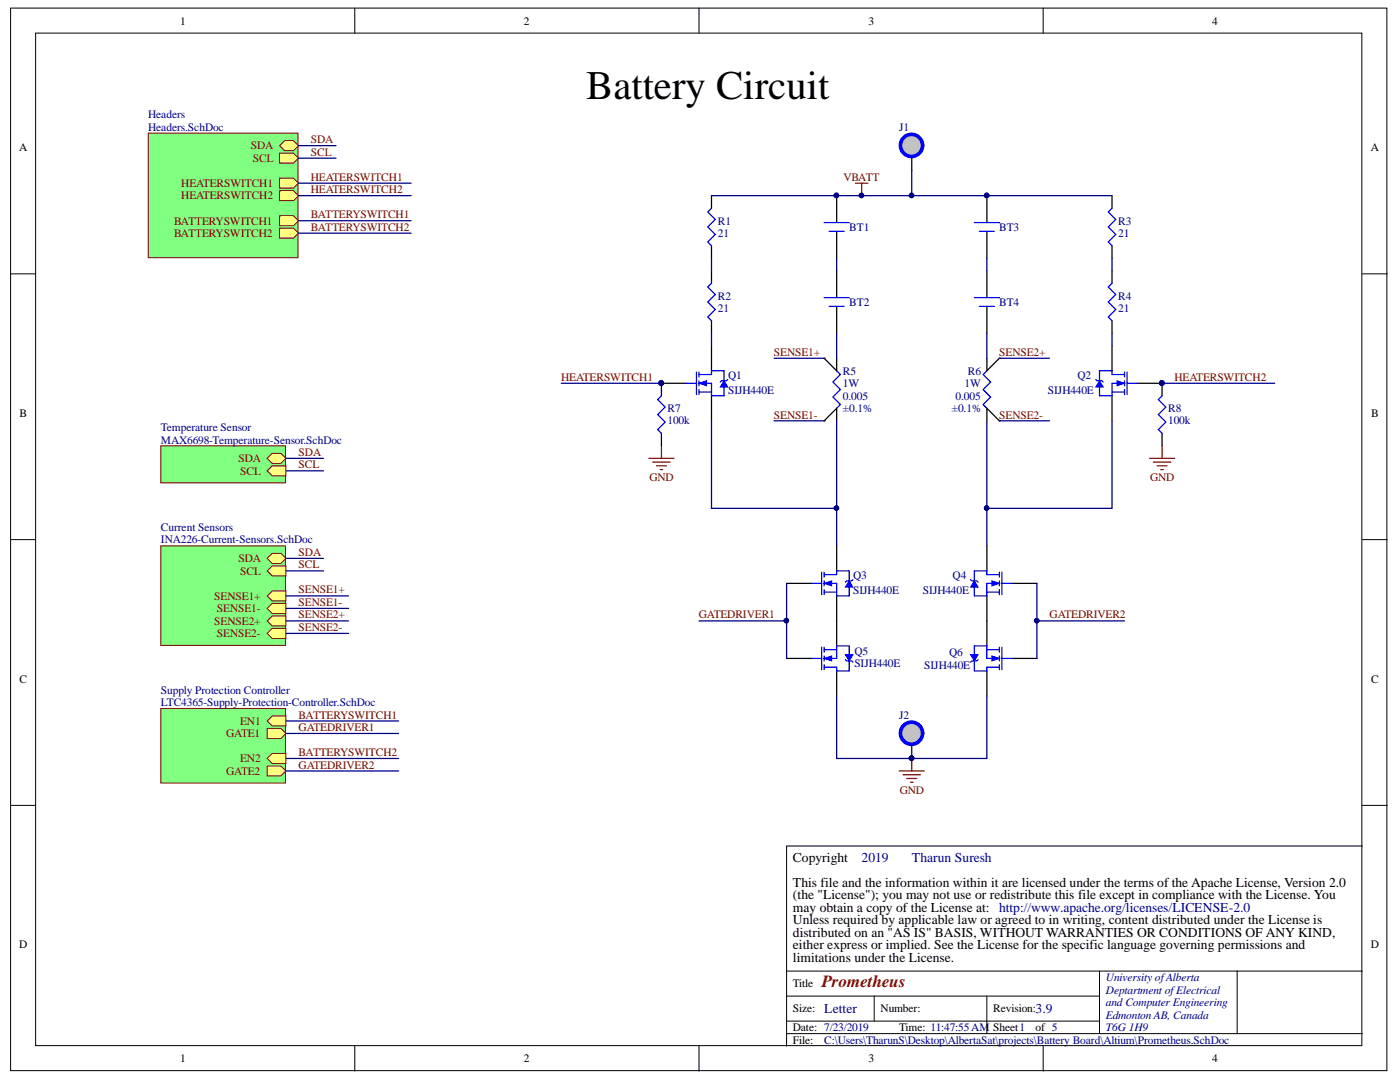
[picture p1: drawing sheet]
<svg xmlns="http://www.w3.org/2000/svg" width="279mm" height="216mm" viewBox="0 0 279 216" stroke-linecap="round" stroke-linejoin="round" font-family="sans-serif">
<defs><g id="words">
<text font-size="8.1" x="117" y="19.8">Battery Circuit</text>
<text font-size="3.4" fill="#800000" x="164" y="197">Prometheus</text>
<g font-size="2.7">
<text x="158.2" y="171.9">Copyright</text>
<text x="158.2" y="179.4">(the &quot;License&quot;); you may not use or redistribute this file except in compliance with the License. You</text>
<text x="158.2" y="177">This file and the information within it are licensed under the terms of the Apache License, Version 2.0</text>
<text x="158.2" y="184.4">Unless required by applicable law or agreed to in writing, content distributed under the License is</text>
<text x="158.2" y="182">may obtain a copy of the License at: http://www.apache.org/licenses/LICENSE-2.0</text>
<text x="158.2" y="187">distributed on an &quot;AS IS&quot; BASIS, WITHOUT WARRANTIES OR CONDITIONS OF ANY KIND,</text>
<text x="158.2" y="189.4">either express or implied. See the License for the specific language governing permissions and</text>
<text x="158.2" y="191.9">limitations under the License.</text>
</g>
<g font-size="2.7" fill="#000080">
<text x="171.9" y="171.9">2019</text>
<text x="182" y="171.9">Tharun Suresh</text>
<text x="164.5" y="202.2">Letter</text>
<text x="206.7" y="202.2">3.9</text>
</g>
<g font-size="2.3">
<text x="35.9" y="4.9">1</text>
<text x="104.6" y="4.9">2</text>
<text x="173.3" y="4.9">3</text>
<text x="241.9" y="4.9">4</text>
<text x="3.8" y="30.1">A</text>
<text x="273.6" y="30.1">A</text>
<text x="3.9" y="83.2">B</text>
<text x="273.6" y="83.2">B</text>
<text x="3.9" y="136.2">C</text>
<text x="273.6" y="136.2">C</text>
<text x="3.8" y="189.2">D</text>
<text x="273.6" y="189.2">D</text>
<text x="158.2" y="197">Title</text>
<text x="158.2" y="202">Size:</text>
<text x="175.7" y="202">Number:</text>
<text x="198.2" y="202">Revision:</text>
<text x="158.2" y="205.8">Date: 7/23/2019</text>
<text x="158.2" y="208.2">File:</text>
<text x="179.5" y="205.8">Time: 11:47:55AM</text>
<text x="198.2" y="205.8">Sheet1</text>
<text x="206.7" y="205.8">of 5</text>
<text x="35.9" y="212">1</text>
<text x="104.6" y="212">2</text>
<text x="173.3" y="212">3</text>
<text x="241.9" y="212">4</text>
</g>
<g font-size="2.3" fill="#000080">
<text x="29.6" y="23.6">Headers</text>
<text x="29.6" y="26.1">Headers.SchDoc</text>
<text x="179.5" y="26.1">J1</text>
<text x="143.3" y="47.3">21</text>
<text x="143.3" y="44.8">R1</text>
<text x="169.5" y="46">BT1</text>
<text x="199.4" y="46">BT3</text>
<text x="223.2" y="47.3">21</text>
<text x="223.2" y="44.8">R3</text>
<text x="143.3" y="59.8">R2</text>
<text x="223.2" y="59.8">R4</text>
<text x="143.3" y="62.2">21</text>
<text x="169.5" y="61.1">BT2</text>
<text x="199.4" y="61.1">BT4</text>
<text x="223.2" y="62.2">21</text>
<text x="145.3" y="75.7">Q1</text>
<text x="168.2" y="77.3">1W</text>
<text x="168.2" y="74.7">R5</text>
<text x="192.5" y="77.3">1W</text>
<text x="193.2" y="74.7">R6</text>
<text x="215.1" y="75.7">Q2</text>
<text x="133.2" y="82.3">R7</text>
<text x="145.3" y="78.6">SIJH440E</text>
<text x="168.2" y="79.7">0.005</text>
<text x="168.2" y="82.3">±0.1%</text>
<text x="189.9" y="82.3">±0.1%</text>
<text x="190.7" y="79.7">0.005</text>
<text x="209.1" y="78.6">SIJH440E</text>
<text x="233.1" y="82.3">R8</text>
<text x="32.1" y="86">Temperature Sensor</text>
<text x="32.1" y="88.5">MAX6698-Temperature-Sensor.SchDoc</text>
<text x="133.2" y="84.7">100k</text>
<text x="233.1" y="84.7">100k</text>
<text x="32.1" y="106">Current Sensors</text>
<text x="32.1" y="108.4">INA226-Current-Sensors.SchDoc</text>
<text x="170.3" y="115.6">Q3</text>
<text x="170.3" y="118.6">SIJH440E</text>
<text x="184.2" y="118.6">SIJH440E</text>
<text x="190.1" y="115.6">Q4</text>
<text x="170.5" y="130.6">Q5</text>
<text x="189.4" y="130.9">Q6</text>
<text x="170.5" y="133.2">SIJH440E</text>
<text x="184.5" y="133.4">SIJH440E</text>
<text x="32.1" y="138.4">Supply Protection Controller</text>
<text x="32.1" y="140.9">LTC4365-Supply-Protection-Controller.SchDoc</text>
<text x="179.5" y="143.4">J2</text>
<text x="220.7" y="195.7">University ofAlberta</text>
<text x="220.7" y="198.3">Deptartment ofElectrical</text>
<text x="220.7" y="200.7">and Computer Engineering</text>
<text x="220.7" y="203.3">Edmonton AB, Canada</text>
<text x="164.5" y="208.2">C:\Users\TharunS\Desktop\AlbertaSat\projects\Battery Board\Altium\Prometheus.SchDoc</text>
<text x="220.7" y="205.8">T6G 1H9</text>
</g>
<g font-size="2.3" fill="#800000">
<text x="50" y="29.8">SDA</text>
<text x="62" y="28.5">SDA</text>
<text x="50.5" y="32.3">SCL</text>
<text x="62" y="31.1">SCL</text>
<text x="36.2" y="37.3">HEATERSWITCH1</text>
<text x="36.2" y="39.8">HEATERSWITCH2</text>
<text x="62" y="36.1">HEATERSWITCH1</text>
<text x="62" y="38.6">HEATERSWITCH2</text>
<text x="168.3" y="36.1">VBATT</text>
<text x="34.7" y="44.8">BATTERYSWITCH1</text>
<text x="34.7" y="47.3">BATTERYSWITCH2</text>
<text x="62" y="43.6">BATTERYSWITCH1</text>
<text x="62" y="46">BATTERYSWITCH2</text>
<text x="154.4" y="71">SENSE1+</text>
<text x="199.4" y="71">SENSE2+</text>
<text x="112" y="76">HEATERSWITCH1</text>
<text x="234.4" y="76">HEATERSWITCH2</text>
<text x="154.4" y="83.5">SENSE1-</text>
<text x="199.4" y="83.5">SENSE2-</text>
<text x="47.6" y="92.2">SDA</text>
<text x="47.9" y="94.7">SCL</text>
<text x="59.6" y="90.9">SDA</text>
<text x="59.6" y="93.5">SCL</text>
<text x="129.6" y="95.9">GND</text>
<text x="229.5" y="95.9">GND</text>
<text x="47.6" y="112.1">SDA</text>
<text x="59.6" y="111">SDA</text>
<text x="59.6" y="113.4">SCL</text>
<text x="42.8" y="119.7">SENSE1+</text>
<text x="47.9" y="114.7">SCL</text>
<text x="59.6" y="118.4">SENSE1+</text>
<text x="42.8" y="124.6">SENSE2+</text>
<text x="43.3" y="122.2">SENSE1-</text>
<text x="59.6" y="120.9">SENSE1-</text>
<text x="59.6" y="123.4">SENSE2+</text>
<text x="59.6" y="125.9">SENSE2-</text>
<text x="139.5" y="123.4">GATEDRIVER1</text>
<text x="209.5" y="123.4">GATEDRIVER2</text>
<text x="43.3" y="127.2">SENSE2-</text>
<text x="59.6" y="143.4">BATTERYSWITCH1</text>
<text x="45.1" y="147.1">GATE1</text>
<text x="47.9" y="144.7">EN1</text>
<text x="59.6" y="145.8">GATEDRIVER1</text>
<text x="45.1" y="154.6">GATE2</text>
<text x="47.9" y="152.1">EN2</text>
<text x="59.6" y="153.4">GATEDRIVER2</text>
<text x="59.6" y="150.8">BATTERYSWITCH2</text>
<text x="179.6" y="158.3">GND</text>
</g>
</g></defs>
<g fill="#fff" stroke="#000" stroke-width=".2">
<path d="M2.1 1.6h274.7v212h-274.7z"/>
<path d="M7.1 6.6h264.7v202h-264.7z"/>
</g>
<g fill="none" stroke="#000" stroke-width=".2">
<path d="M70.8 1.6v5M139.5 1.6v5M208.2 1.6v5M2.1 54.6h5M271.9 54.6h5M2.1 107.7h5M271.9 107.7h5M2.1 160.7h5M271.9 168.8h-114.9v25M271.9 160.7h5M157 198.8h62.4M174.5 198.8v5"/>
<path d="M196.9 198.8v7.4M219.4 193.8v12.4M246.9 193.8h-89.9v14.9M271.9 193.8h-25v12.4M70.8 208.7v5M139.5 208.7v5M157 206.2h114.9M157 203.8h62.4M208.2 208.7v5"/>
</g>
<path d="M32.1 89h24.9v7.3h-24.9z" fill="#80ff80" stroke="#800000" stroke-width=".2"/>
<path d="M53.3 91.5l1-1h1.8l1 1-1 1h-1.8z" fill-rule="evenodd" fill="#ffff80"/>
<path d="M53.3 91.5l1-1h1.8l1 1-1 1h-1.8z" fill="none" stroke="#800000" stroke-width=".2"/>
<path d="M53.3 93.9l1-.9h2.8v1.9h-2.8z" fill-rule="evenodd" fill="#ffff80"/>
<path d="M53.3 93.9l1-.9h2.8v1.9h-2.8z" fill="none" stroke="#800000" stroke-width=".2"/>
<path d="M32.1 108.9h24.9v19.9h-24.9z" fill="#80ff80" stroke="#800000" stroke-width=".2"/>
<path d="M53.3 113.9l1-1h2.8v2h-2.8z" fill-rule="evenodd" fill="#ffff80"/>
<path d="M53.3 113.9l1-1h2.8v2h-2.8z" fill="none" stroke="#800000" stroke-width=".2"/>
<path d="M53.3 111.4l1-1h1.8l1 1-1 1h-1.8z" fill-rule="evenodd" fill="#ffff80"/>
<path d="M53.3 111.4l1-1h1.8l1 1-1 1h-1.8z" fill="none" stroke="#800000" stroke-width=".2"/>
<path d="M53.3 123.9l1-1h2.8v2h-2.8z" fill-rule="evenodd" fill="#ffff80"/>
<path d="M53.3 123.9l1-1h2.8v2h-2.8z" fill="none" stroke="#800000" stroke-width=".2"/>
<path d="M53.3 126.4l1-1h2.8v2h-2.8z" fill-rule="evenodd" fill="#ffff80"/>
<path d="M53.3 126.4l1-1h2.8v2h-2.8z" fill="none" stroke="#800000" stroke-width=".2"/>
<path d="M53.3 121.4l1-1h2.8v2h-2.8z" fill-rule="evenodd" fill="#ffff80"/>
<path d="M53.3 121.4l1-1h2.8v2h-2.8z" fill="none" stroke="#800000" stroke-width=".2"/>
<path d="M53.3 118.9l1-1h2.8v2h-2.8z" fill-rule="evenodd" fill="#ffff80"/>
<path d="M53.3 118.9l1-1h2.8v2h-2.8z" fill="none" stroke="#800000" stroke-width=".2"/>
<path d="M29.6 26.6h29.9v24.8h-29.9z" fill="#80ff80" stroke="#800000" stroke-width=".2"/>
<path d="M55.8 30.6h2.8l1 1-1 1h-2.8z" fill-rule="evenodd" fill="#ffff80"/>
<path d="M55.8 30.6h2.8l1 1-1 1h-2.8z" fill="none" stroke="#800000" stroke-width=".2"/>
<path d="M55.8 29.1l1-1h1.8l1 1-1 1h-1.8z" fill-rule="evenodd" fill="#ffff80"/>
<path d="M55.8 29.1l1-1h1.8l1 1-1 1h-1.8z" fill="none" stroke="#800000" stroke-width=".2"/>
<path d="M55.8 35.6h2.8l1 1-1 1h-2.8z" fill-rule="evenodd" fill="#ffff80"/>
<path d="M55.8 35.6h2.8l1 1-1 1h-2.8z" fill="none" stroke="#800000" stroke-width=".2"/>
<path d="M55.8 38h2.8l1 1-1 1h-2.8z" fill-rule="evenodd" fill="#ffff80"/>
<path d="M55.8 38h2.8l1 1-1 1h-2.8z" fill="none" stroke="#800000" stroke-width=".2"/>
<path d="M55.8 43h2.8l1 1-1 1h-2.8z" fill-rule="evenodd" fill="#ffff80"/>
<path d="M55.8 43h2.8l1 1-1 1h-2.8z" fill="none" stroke="#800000" stroke-width=".2"/>
<path d="M55.8 45.5h2.8l1 1-1 1h-2.8z" fill-rule="evenodd" fill="#ffff80"/>
<path d="M55.8 45.5h2.8l1 1-1 1h-2.8z" fill="none" stroke="#800000" stroke-width=".2"/>
<path d="M32.1 141.4h24.9v14.8h-24.9z" fill="#80ff80" stroke="#800000" stroke-width=".2"/>
<path d="M53.3 145.4h2.8l1 1-1 1h-2.8z" fill-rule="evenodd" fill="#ffff80"/>
<path d="M53.3 145.4h2.8l1 1-1 1h-2.8z" fill="none" stroke="#800000" stroke-width=".2"/>
<path d="M53.3 143.9l1-1h2.8v2h-2.8z" fill-rule="evenodd" fill="#ffff80"/>
<path d="M53.3 143.9l1-1h2.8v2h-2.8z" fill="none" stroke="#800000" stroke-width=".2"/>
<path d="M53.3 151.3l1-1h2.8v2h-2.8z" fill-rule="evenodd" fill="#ffff80"/>
<path d="M53.3 151.3l1-1h2.8v2h-2.8z" fill="none" stroke="#800000" stroke-width=".2"/>
<path d="M53.3 152.8h2.8l1 1-1 1h-2.8z" fill-rule="evenodd" fill="#ffff80"/>
<path d="M53.3 152.8h2.8l1 1-1 1h-2.8z" fill="none" stroke="#800000" stroke-width=".2"/>
<path d="M229.4 91.5h5M230.2 92.2h3.5M230.9 93h2M231.7 93.7h.5M231.9 89v2.5" fill="none" stroke="#800000" stroke-width=".25"/>
<path d="M142 39v2.5M221.9 39v2.5M142 49v2.5M142 54v2.5M221.9 49v2.5M221.9 54v2.5M142 64v2.5M221.9 64v2.5M231.9 76.5v2.5M231.9 86.5v2.5" fill="none" stroke="#000" stroke-width=".25"/>
<circle cx="231.9" cy="76.4" r=".45" fill="#000080" stroke="#000080" stroke-width=".2"/>
<path d="M142 41.5l-.8 .8 1.5 1.5-1.5 1.5 1.5 1.5-1.5 1.5 .8 .7M142 56.5l-.8 .8 1.5 1.5-1.5 1.5 1.5 1.5-1.5 1.5 .8 .7M221.9 41.5l-.7 .8 1.5 1.5-1.5 1.5 1.5 1.5-1.5 1.5 .7 .7M221.9 56.5l-.7 .8 1.5 1.5-1.5 1.5 1.5 1.5-1.5 1.5 .7 .7M231.9 79l-.7 .7 1.5 1.5-1.5 1.5 1.5 1.5-1.5 1.5 .7 .8" fill="none" stroke="#00f" stroke-width=".25"/>
<circle cx="181.9" cy="146.3" r="1.95" fill="none" stroke="#00f" stroke-width="1.2"/>
<circle cx="181.9" cy="146.3" r="1.95" fill="#c0c0c0" stroke="#00f" stroke-width=".2"/>
<path d="M167 39v5.4M196.9 39v5.4M167 46.2v5.3M167 54v5.4M196.9 46.2v5.3M196.9 54v5.4M167 61.1v5.4M196.9 61.1v5.4M221.9 69v5M221.9 79v5M226.9 76.5h5M182 148.9v2.4" fill="none" stroke="#000" stroke-width=".25"/>
<g fill="#000080" stroke="#000080" stroke-width=".2">
<circle cx="181.9" cy="151.3" r=".45"/>
<circle cx="166.9" cy="39" r=".45"/>
<circle cx="196.9" cy="39" r=".45"/>
<circle cx="231.9" cy="76.4" r=".45"/>
</g>
<g fill="none" stroke="#00f" stroke-width=".25">
<path d="M164.5 44.4h5M164.5 59.4h5M165.5 46.2h3M194.5 44.4h4.9M194.5 59.4h4.9M195.4 46.2h3M165.5 61.1h3M195.4 61.1h3M221.9 74.7h2.5M221.9 78.2h2.5M224.4 76.5h-2.5v2.5M224.4 74.2v1"/>
<path d="M224.4 76v1M224.4 77.7v1M224.9 76.5h2M224.9 74.2v4.5"/>
</g>
<path d="M222.9 76l1.5 .5-1.5 .5z" fill="#00f"/>
<path d="M222.9 76l1.5 .5-1.5 .5z" fill="none" stroke="#00f" stroke-width=".2"/>
<path d="M219.4 77.2v1.8h2.5M221.9 74.7v-.7h-2.5v2" fill="none" stroke="#00f" stroke-width=".25"/>
<path d="M219.4 76l.8 1.2h-1.5z" fill="#00f"/>
<path d="M219.4 76l.8 1.2h-1.5z" fill="none" stroke="#00f" stroke-width=".2"/>
<path d="M132 79l-.7 .7 1.5 1.5-1.5 1.5 1.5 1.5-1.5 1.5 .7 .8M137 76.5h2M139 74.2v4.5M139.5 74.7h2.5M139.5 76.5h2.5v2.5M139.5 78.2h2.5M139.5 74.2v1M139.5 76v1M139.5 77.7v1M218.7 75.7l.2 .3h1l.3 .2" fill="none" stroke="#00f" stroke-width=".25"/>
<g fill="#000080" stroke="#000080" stroke-width=".2">
<circle cx="231.9" cy="76.4" r=".45"/>
<circle cx="132" cy="76.4" r=".45"/>
</g>
<path d="M129.5 91.5h5M130.3 92.2h3.5M131 93h2M131.8 93.7h.5M132 89v2.5" fill="none" stroke="#800000" stroke-width=".25"/>
<path d="M137 76.5h-5v2.5M142 69v5M142 79v5M132 86.5v2.5" fill="none" stroke="#000" stroke-width=".25"/>
<path d="M139.5 76.5l1.5-.5v1z" fill="#00f"/>
<path d="M139.5 76.5l1.5-.5v1z" fill="none" stroke="#00f" stroke-width=".2"/>
<path d="M142 74.7v-.7h2.5v2M144.5 77.2v1.8h-2.5" fill="none" stroke="#00f" stroke-width=".25"/>
<path d="M144.5 76l.7 1.2h-1.5z" fill="#00f"/>
<path d="M144.5 76l.7 1.2h-1.5z" fill="none" stroke="#00f" stroke-width=".2"/>
<path d="M145.2 75.7l-.2 .3h-1l-.3 .2M167 74l.7 .7-1.5 1.5 1.5 1.5-1.5 1.5 1.5 1.5-.7 .8M196.9 74l-.7 .7 1.5 1.5-1.5 1.5 1.5 1.5-1.5 1.5 .7 .8" fill="none" stroke="#00f" stroke-width=".25"/>
<circle cx="132" cy="76.4" r=".45" fill="#000080" stroke="#000080" stroke-width=".2"/>
<path d="M164.5 71.5h.1M164.5 71.5l2.5 2.5v-2.5M196.9 71.5v2.5l2.5-2.5M199.4 71.5h.1M164.5 84h.1M164.5 84l2.5-2.5v2.5M196.9 84v-2.5l2.5 2.5M199.4 84h.1" fill="none" stroke="#000" stroke-width=".25"/>
<circle cx="181.9" cy="29" r="1.95" fill="none" stroke="#00f" stroke-width="1.2"/>
<circle cx="181.9" cy="29" r="1.95" fill="#c0c0c0" stroke="#00f" stroke-width=".2"/>
<path d="M182 31.6v2.5M157 116.4h5M167 108.9v5M167 118.9v5" fill="none" stroke="#000" stroke-width=".25"/>
<path d="M179.5 153.8h5M180.2 154.6h3.5M181 155.3h2M181.7 156.1h.5M182 151.3v2.5" fill="none" stroke="#800000" stroke-width=".25"/>
<circle cx="181.9" cy="151.3" r=".45" fill="#000080" stroke="#000080" stroke-width=".2"/>
<path d="M162 116.4h2M164 114.2v4.5M164.5 114.7h2.5M164.5 116.4h2.5v2.5M164.5 118.2h2.5M164.5 114.2v1M164.5 115.9v1M164.5 117.7v1" fill="none" stroke="#00f" stroke-width=".25"/>
<path d="M164.5 116.4l1.5-.5v1z" fill="#00f"/>
<path d="M164.5 116.4l1.5-.5v1z" fill="none" stroke="#00f" stroke-width=".2"/>
<path d="M167 114.7v-.8h2.5v2M169.5 117.2v1.7h-2.5" fill="none" stroke="#00f" stroke-width=".25"/>
<path d="M169.5 115.9l.7 1.3h-1.5z" fill="#00f"/>
<path d="M169.5 115.9l.7 1.3h-1.5z" fill="none" stroke="#00f" stroke-width=".2"/>
<path d="M170.2 115.7l-.2 .2h-1l-.3 .3M162 131.4h2M164 129.1v4.5M164.5 133.1h2.5M164.5 129.6h2.5M164.5 129.1v1M164.5 130.9v1M164.5 132.6v1M167 128.9v2.5h-2.5" fill="none" stroke="#00f" stroke-width=".25"/>
<path d="M157 131.4h5M167 123.9v5M167 133.9v5" fill="none" stroke="#000" stroke-width=".25"/>
<path d="M164.5 131.4l1.5-.5v1z" fill="#00f"/>
<path d="M164.5 131.4l1.5-.5v1z" fill="none" stroke="#00f" stroke-width=".2"/>
<path d="M167 128.9h2.5v1.7M169.5 131.9v2h-2.5v-.8" fill="none" stroke="#00f" stroke-width=".25"/>
<path d="M168.7 130.6h1.5l-.7 1.3z" fill="#00f"/>
<path d="M168.7 130.6h1.5l-.7 1.3z" fill="none" stroke="#00f" stroke-width=".2"/>
<path d="M196.9 114.7h2.5M196.9 118.2h2.5M199.4 116.4h-2.5v2.5M199.4 114.2v1M199.4 115.9v1M199.4 117.7v1M199.9 116.4h2M199.9 114.2v4.5M168.7 131.6l.3 .3h1l.2 .2" fill="none" stroke="#00f" stroke-width=".25"/>
<path d="M196.9 108.9v5M196.9 118.9v5M201.9 116.4h5" fill="none" stroke="#000" stroke-width=".25"/>
<path d="M197.9 115.9l1.5 .5-1.5 .5z" fill="#00f"/>
<path d="M197.9 115.9l1.5 .5-1.5 .5z" fill="none" stroke="#00f" stroke-width=".2"/>
<path d="M194.5 117.2v1.7h2.4M196.9 114.7v-.8h-2.4v2" fill="none" stroke="#00f" stroke-width=".25"/>
<path d="M194.5 115.9l.7 1.3h-1.5z" fill="#00f"/>
<path d="M194.5 115.9l.7 1.3h-1.5z" fill="none" stroke="#00f" stroke-width=".2"/>
<path d="M193.7 115.7l.3 .2h.9l.3 .3M196.9 133.1h2.5M196.9 128.9v2.5h2.5M196.9 129.6h2.5M199.4 129.1v1M199.4 130.9v1M199.4 132.6v1M199.9 131.4h2M199.9 129.1v4.5" fill="none" stroke="#00f" stroke-width=".25"/>
<path d="M196.9 123.9v5M196.9 133.9v5M201.9 131.4h5" fill="none" stroke="#000" stroke-width=".25"/>
<path d="M197.9 130.9l1.5 .5-1.5 .5z" fill="#00f"/>
<path d="M197.9 130.9l1.5 .5-1.5 .5z" fill="none" stroke="#00f" stroke-width=".2"/>
<path d="M194.5 131.9v2h2.4v-.8M196.9 128.9h-2.4v1.7" fill="none" stroke="#00f" stroke-width=".25"/>
<path d="M193.7 130.6h1.5l-.7 1.3z" fill="#00f"/>
<path d="M193.7 130.6h1.5l-.7 1.3z" fill="none" stroke="#00f" stroke-width=".2"/>
<path d="M195.2 131.6l-.3 .3h-.9l-.3 .2" fill="none" stroke="#00f" stroke-width=".25"/>
<path d="M170.7 36.6h2.5M172 36.6v2.4" fill="none" stroke="#800000" stroke-width=".25"/>
<g fill="#000080" stroke="#000080" stroke-width=".2">
<circle cx="171.9" cy="39" r=".45"/>
<circle cx="166.9" cy="101.4" r=".45"/>
<circle cx="196.9" cy="101.4" r=".45"/>
<circle cx="181.9" cy="39" r=".45"/>
<circle cx="181.9" cy="151.3" r=".45"/>
<circle cx="206.9" cy="123.8" r=".45"/>
<circle cx="156.9" cy="123.8" r=".45"/>
<circle cx="132" cy="76.4" r=".45"/>
<circle cx="231.9" cy="76.4" r=".45"/>
<circle cx="166.9" cy="39" r=".45"/>
<circle cx="196.9" cy="39" r=".45"/>
</g>
<g fill="none" stroke="#000080" stroke-width=".25">
<path d="M59.6 29.1h7.5M59.6 31.6h7.5M59.6 36.6h22.4M59.6 39h22.4M142 39h79.9M182 34.1v4.9M59.6 44h22.4M59.6 46.5h22.4M142 51.5v2.5M167 51.5v2.5M196.9 51.5v2.5M221.9 51.5v2.5"/>
<path d="M112 76.5h20M142 66.5v2.5M154.5 71.5h10M167 66.5v5M196.9 66.5v5M199.4 71.5h10M221.9 66.5v2.5M231.9 76.5h22.5M57.1 91.5h7.5M57.1 93.9h7.5M142 84v17.4h25v-17.4M154.5 84h10"/>
<path d="M196.9 84v17.4h25v-17.4M199.4 84h10M57.1 111.4h7.5M57.1 113.9h7.5M57.1 118.9h12.5M157 116.4v15M167 101.4v7.5M196.9 101.4v7.5M206.9 116.4v15M57.1 121.4h12.5M57.1 123.9h12.5M57.1 126.4h12.5"/>
<path d="M139.5 123.9h17.5M167 138.9v12.4h29.9v-12.4M206.9 123.9h17.5M57.1 143.9h22.4M57.1 146.4h22.4M57.1 153.8h22.4M57.1 151.3h22.4"/>
</g>
<use href="#words"/>
</svg>
